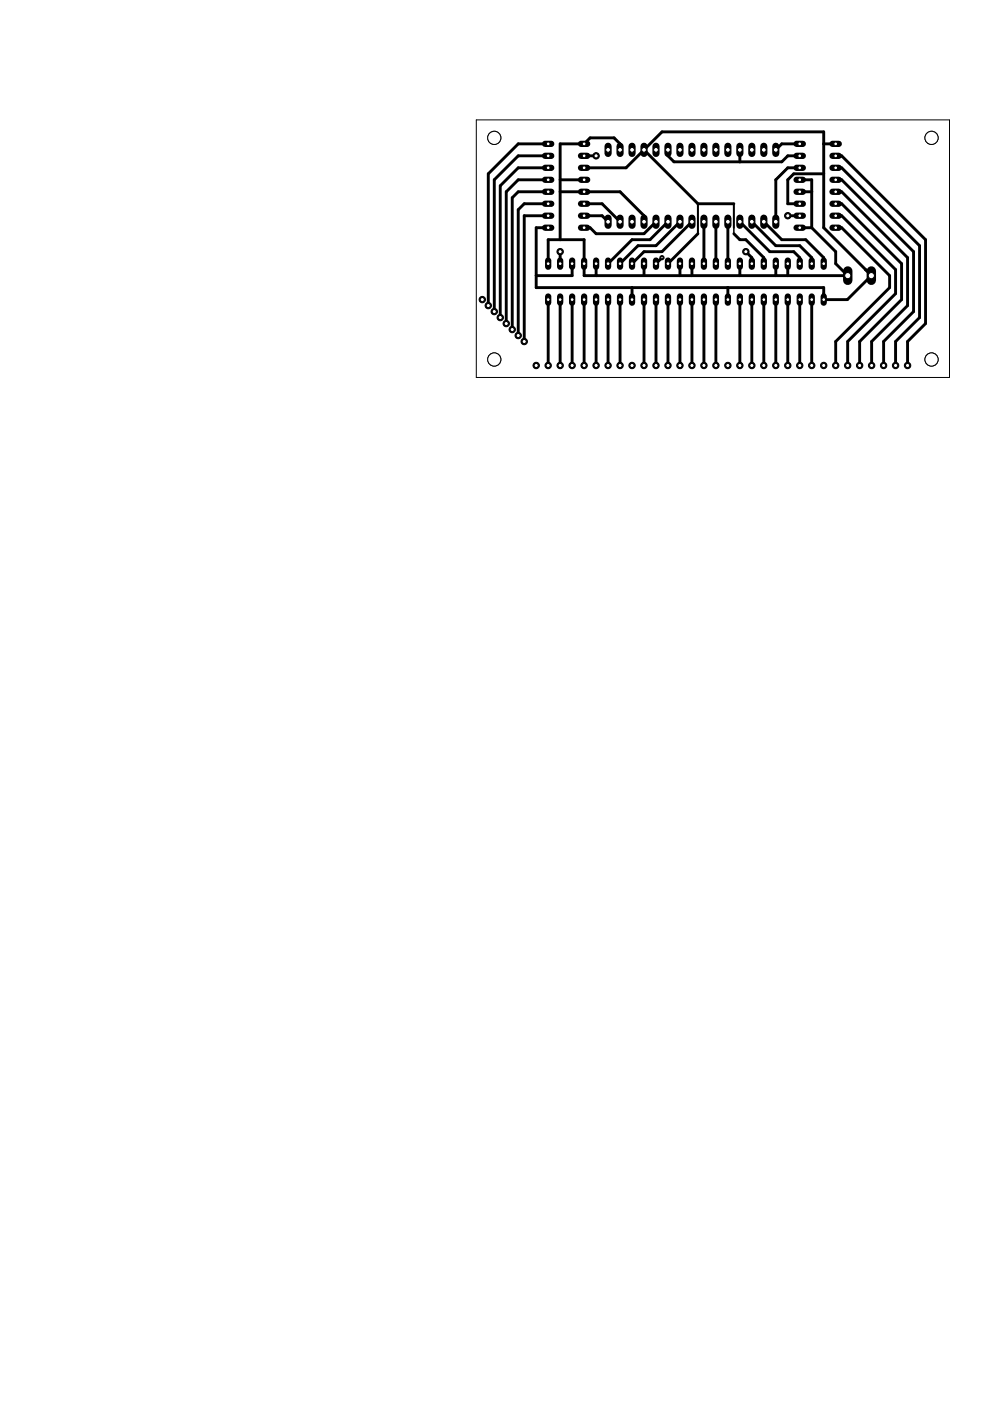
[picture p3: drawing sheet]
<svg xmlns="http://www.w3.org/2000/svg" width="210mm" height="297mm" viewBox="0 0 210 297" stroke-linecap="round" stroke-linejoin="round" font-family="sans-serif">
<g fill="none" stroke="#000" stroke-width=".61">
<path d="M116.2 33h-6.3l-5.1 5.1v28M116.2 35.6h-6.3l-3.8 3.8v27.9M116.2 38.1h-6.3l-2.6 2.6v27.9M116.2 30.5h-6.3l-6.4 6.4v27.9M118.8 38.1h5M123.8 33h2.6M123.8 35.6h8.9l7.7-7.6h34.2v20.3l8.9 8.9M131.5 31.8v-1.3l-1.3-1.3h-5.1l-1.3 1.3h-5v20.3M136.5 31.8l11.5 11.4h7.6M141.6 31.8v1.2l1.3 1.3h22.9l1.2-1.3h2.6M156.9 31.8v2.5M169.6 35.6h-2.6l-2.5 2.5v8.9"/>
<path d="M169.6 38.1h2.5v10.2M169.6 30.5h-3.8l-1.3 1.3M174.6 36.9h-6.3l-1.3 1.2v5.1h2.6M174.6 30.5h2.6M177.2 33h1.3l17.7 17.8v17.8l-3.8 3.8v5.1M177.2 35.6h1.3l16.5 16.5v15.2l-5.1 5.1v5.1M177.2 38.1h1.3l15.2 15.3v12.7l-6.4 6.3v5.1M116.2 40.7h-6.3l-1.3 1.2v28M116.2 43.2h-5.1l-1.2 1.3v26.6M116.2 45.7h-5.1v26.7M116.2 48.3h-2.5v12.7h60.9v2.5h5.1l5-5.1-1.2-1.2M118.8 40.7h12.7l5 5v1.3"/>
<path d="M118.8 53.4v2.5M121.3 55.9v2.5h-7.6M123.8 43.2h3.9l3.8 3.8M123.8 45.7h3.9l1.2 1.3M126.4 55.9v2.5M136.5 55.9v2.5M139.1 47l-2.6 2.6h-10.1l-1.3-1.3h-1.3M140.4 54.6l-1.3 1.3M141.6 47l-3.8 3.8h-3.8l-5.1 5.1M144.2 55.9v2.5M144.2 47l-5.1 5.1h-3.8l-3.8 3.8M146.7 55.9v2.5"/>
<path d="M146.7 47l-6.3 6.4h-3.9l-2.5 2.5M148 49.6l-6.4 6.3M149.2 47v8.9M151.8 47v8.9M154.3 47v8.9M155.6 49.6l1.3 1.2h1.2l3.8 3.8v1.3M156.9 47l6.3 6.4h5.1l1.3 1.2v1.3M156.9 55.9v2.5M158.1 53.4l1.3 1.2v1.3M159.4 47l5.1 5.1h5.1l2.5 2.5v1.3M161.9 47l3.9 3.8h5l3.8 3.8v1.3M164.5 55.9v2.5"/>
<path d="M167 45.7h2.6M167 55.9v2.5M169.6 40.7h2.5M169.6 48.3h2.5M172.1 48.3l5.1 5.1v2.5l2.5 2.5h-55.9v-7.6h-7.6v5.1M177.2 40.7h1.3l13.9 13.9v10.2l-7.6 7.6v5.1M177.2 45.7h1.3l11.4 11.5v5.1l-10.2 10.1v5.1M177.2 43.2h1.3l12.7 12.7v7.6l-8.9 8.9v5.1M177.2 48.3h1.3l10.1 10.1v2.6l-11.4 11.4v5.1M183.5 57.2h.1M116.2 63.5v14M118.8 63.5v14"/>
<path d="M121.3 63.5v14M123.8 63.5v14M126.4 63.5v14M128.9 63.5v14M131.5 63.5v14M134 61v2.5M136.5 63.5v14M139.1 63.5v14M141.6 63.5v14M144.2 63.5v14M146.7 63.5v14M149.2 63.5v14"/>
<path d="M151.8 63.5v14M154.3 61v2.5M156.9 63.5v14M159.4 63.5v14M161.9 63.5v14M164.5 63.5v14M167 63.5v14M169.6 63.5v14M172.1 63.5v14"/>
</g>
<path d="M148 43.2v6.4M155.6 43.2v5.1" fill="none" stroke="#000" stroke-width=".42"/>
<path d="M155.6 48.3v1.3" fill="none" stroke="#000" stroke-width=".32"/>
<path d="M134 55.2v1.4" fill="none" stroke="#000" stroke-width="1.3"/>
<circle cx="134" cy="55.9" r=".4" fill="#fff" stroke="#000" stroke-width=".21"/>
<path d="M131.5 55.2v1.4" fill="none" stroke="#000" stroke-width="1.3"/>
<circle cx="131.5" cy="55.9" r=".4" fill="#fff" stroke="#000" stroke-width=".21"/>
<path d="M118.8 55.2v1.4" fill="none" stroke="#000" stroke-width="1.3"/>
<circle cx="118.8" cy="55.9" r=".4" fill="#fff" stroke="#000" stroke-width=".21"/>
<path d="M116.2 55.2v1.4" fill="none" stroke="#000" stroke-width="1.3"/>
<circle cx="116.2" cy="55.9" r=".4" fill="#fff" stroke="#000" stroke-width=".21"/>
<path d="M128.9 55.2v1.4" fill="none" stroke="#000" stroke-width="1.3"/>
<circle cx="128.9" cy="55.9" r=".4" fill="#fff" stroke="#000" stroke-width=".21"/>
<path d="M126.4 55.2v1.4" fill="none" stroke="#000" stroke-width="1.3"/>
<circle cx="126.4" cy="55.9" r=".4" fill="#fff" stroke="#000" stroke-width=".21"/>
<path d="M121.3 55.2v1.4" fill="none" stroke="#000" stroke-width="1.3"/>
<circle cx="121.3" cy="55.9" r=".4" fill="#fff" stroke="#000" stroke-width=".21"/>
<path d="M123.8 55.2v1.4" fill="none" stroke="#000" stroke-width="1.3"/>
<circle cx="123.8" cy="55.9" r=".4" fill="#fff" stroke="#000" stroke-width=".21"/>
<path d="M116.2 62.9v1.3" fill="none" stroke="#000" stroke-width="1.3"/>
<circle cx="116.2" cy="63.5" r=".4" fill="#fff" stroke="#000" stroke-width=".21"/>
<path d="M118.8 62.9v1.3" fill="none" stroke="#000" stroke-width="1.3"/>
<circle cx="118.8" cy="63.5" r=".4" fill="#fff" stroke="#000" stroke-width=".21"/>
<path d="M121.3 62.9v1.3" fill="none" stroke="#000" stroke-width="1.3"/>
<circle cx="121.3" cy="63.5" r=".4" fill="#fff" stroke="#000" stroke-width=".21"/>
<path d="M123.8 62.9v1.3" fill="none" stroke="#000" stroke-width="1.3"/>
<circle cx="123.8" cy="63.5" r=".4" fill="#fff" stroke="#000" stroke-width=".21"/>
<path d="M126.4 62.9v1.3" fill="none" stroke="#000" stroke-width="1.3"/>
<circle cx="126.4" cy="63.5" r=".4" fill="#fff" stroke="#000" stroke-width=".21"/>
<path d="M128.9 62.9v1.3" fill="none" stroke="#000" stroke-width="1.3"/>
<circle cx="128.9" cy="63.5" r=".4" fill="#fff" stroke="#000" stroke-width=".21"/>
<path d="M131.5 62.9v1.3" fill="none" stroke="#000" stroke-width="1.3"/>
<circle cx="131.5" cy="63.5" r=".4" fill="#fff" stroke="#000" stroke-width=".21"/>
<path d="M134 62.9v1.3" fill="none" stroke="#000" stroke-width="1.3"/>
<circle cx="134" cy="63.5" r=".4" fill="#fff" stroke="#000" stroke-width=".21"/>
<path d="M154.3 55.2v1.4" fill="none" stroke="#000" stroke-width="1.3"/>
<circle cx="154.3" cy="55.9" r=".4" fill="#fff" stroke="#000" stroke-width=".21"/>
<path d="M151.8 55.2v1.4" fill="none" stroke="#000" stroke-width="1.3"/>
<circle cx="151.8" cy="55.9" r=".4" fill="#fff" stroke="#000" stroke-width=".21"/>
<path d="M139.1 55.2v1.4" fill="none" stroke="#000" stroke-width="1.3"/>
<circle cx="139.1" cy="55.9" r=".4" fill="#fff" stroke="#000" stroke-width=".21"/>
<path d="M136.5 55.2v1.4" fill="none" stroke="#000" stroke-width="1.3"/>
<circle cx="136.5" cy="55.9" r=".4" fill="#fff" stroke="#000" stroke-width=".21"/>
<path d="M149.2 55.2v1.4" fill="none" stroke="#000" stroke-width="1.3"/>
<circle cx="149.2" cy="55.9" r=".4" fill="#fff" stroke="#000" stroke-width=".21"/>
<path d="M146.7 55.2v1.4" fill="none" stroke="#000" stroke-width="1.3"/>
<circle cx="146.7" cy="55.9" r=".4" fill="#fff" stroke="#000" stroke-width=".21"/>
<path d="M141.6 55.2v1.4" fill="none" stroke="#000" stroke-width="1.3"/>
<circle cx="141.6" cy="55.9" r=".4" fill="#fff" stroke="#000" stroke-width=".21"/>
<path d="M144.2 55.2v1.4" fill="none" stroke="#000" stroke-width="1.3"/>
<circle cx="144.2" cy="55.9" r=".4" fill="#fff" stroke="#000" stroke-width=".21"/>
<path d="M136.5 62.9v1.3" fill="none" stroke="#000" stroke-width="1.3"/>
<circle cx="136.5" cy="63.5" r=".4" fill="#fff" stroke="#000" stroke-width=".21"/>
<path d="M139.1 62.9v1.3" fill="none" stroke="#000" stroke-width="1.3"/>
<circle cx="139.1" cy="63.5" r=".4" fill="#fff" stroke="#000" stroke-width=".21"/>
<path d="M141.6 62.9v1.3" fill="none" stroke="#000" stroke-width="1.3"/>
<circle cx="141.6" cy="63.5" r=".4" fill="#fff" stroke="#000" stroke-width=".21"/>
<path d="M144.2 62.9v1.3" fill="none" stroke="#000" stroke-width="1.3"/>
<circle cx="144.2" cy="63.5" r=".4" fill="#fff" stroke="#000" stroke-width=".21"/>
<path d="M146.7 62.9v1.3" fill="none" stroke="#000" stroke-width="1.3"/>
<circle cx="146.7" cy="63.5" r=".4" fill="#fff" stroke="#000" stroke-width=".21"/>
<path d="M149.2 62.9v1.3" fill="none" stroke="#000" stroke-width="1.3"/>
<circle cx="149.2" cy="63.5" r=".4" fill="#fff" stroke="#000" stroke-width=".21"/>
<path d="M151.8 62.9v1.3" fill="none" stroke="#000" stroke-width="1.3"/>
<circle cx="151.8" cy="63.5" r=".4" fill="#fff" stroke="#000" stroke-width=".21"/>
<path d="M154.3 62.9v1.3" fill="none" stroke="#000" stroke-width="1.3"/>
<circle cx="154.3" cy="63.5" r=".4" fill="#fff" stroke="#000" stroke-width=".21"/>
<path d="M174.6 55.2v1.4" fill="none" stroke="#000" stroke-width="1.3"/>
<circle cx="174.6" cy="55.9" r=".4" fill="#fff" stroke="#000" stroke-width=".21"/>
<path d="M172.1 55.2v1.4" fill="none" stroke="#000" stroke-width="1.3"/>
<circle cx="172.1" cy="55.9" r=".4" fill="#fff" stroke="#000" stroke-width=".21"/>
<path d="M159.4 55.2v1.4" fill="none" stroke="#000" stroke-width="1.3"/>
<circle cx="159.4" cy="55.9" r=".4" fill="#fff" stroke="#000" stroke-width=".21"/>
<path d="M156.9 55.2v1.4" fill="none" stroke="#000" stroke-width="1.3"/>
<circle cx="156.9" cy="55.9" r=".4" fill="#fff" stroke="#000" stroke-width=".21"/>
<path d="M169.6 55.2v1.4" fill="none" stroke="#000" stroke-width="1.3"/>
<circle cx="169.6" cy="55.9" r=".4" fill="#fff" stroke="#000" stroke-width=".21"/>
<path d="M167 55.2v1.4" fill="none" stroke="#000" stroke-width="1.3"/>
<circle cx="167" cy="55.9" r=".4" fill="#fff" stroke="#000" stroke-width=".21"/>
<path d="M161.9 55.2v1.4" fill="none" stroke="#000" stroke-width="1.3"/>
<circle cx="161.9" cy="55.9" r=".4" fill="#fff" stroke="#000" stroke-width=".21"/>
<path d="M164.5 55.2v1.4" fill="none" stroke="#000" stroke-width="1.3"/>
<circle cx="164.5" cy="55.9" r=".4" fill="#fff" stroke="#000" stroke-width=".21"/>
<path d="M156.9 62.9v1.3" fill="none" stroke="#000" stroke-width="1.3"/>
<circle cx="156.9" cy="63.5" r=".4" fill="#fff" stroke="#000" stroke-width=".21"/>
<path d="M159.4 62.9v1.3" fill="none" stroke="#000" stroke-width="1.3"/>
<circle cx="159.4" cy="63.5" r=".4" fill="#fff" stroke="#000" stroke-width=".21"/>
<path d="M161.9 62.9v1.3" fill="none" stroke="#000" stroke-width="1.3"/>
<circle cx="161.9" cy="63.5" r=".4" fill="#fff" stroke="#000" stroke-width=".21"/>
<path d="M164.5 62.9v1.3" fill="none" stroke="#000" stroke-width="1.3"/>
<circle cx="164.5" cy="63.5" r=".4" fill="#fff" stroke="#000" stroke-width=".21"/>
<path d="M167 62.9v1.3" fill="none" stroke="#000" stroke-width="1.3"/>
<circle cx="167" cy="63.5" r=".4" fill="#fff" stroke="#000" stroke-width=".21"/>
<path d="M169.6 62.9v1.3" fill="none" stroke="#000" stroke-width="1.3"/>
<circle cx="169.6" cy="63.5" r=".4" fill="#fff" stroke="#000" stroke-width=".21"/>
<path d="M172.1 62.9v1.3" fill="none" stroke="#000" stroke-width="1.3"/>
<circle cx="172.1" cy="63.5" r=".4" fill="#fff" stroke="#000" stroke-width=".21"/>
<path d="M174.6 62.9v1.3" fill="none" stroke="#000" stroke-width="1.3"/>
<circle cx="174.6" cy="63.5" r=".4" fill="#fff" stroke="#000" stroke-width=".21"/>
<path d="M168.9 30.5h1.3" fill="none" stroke="#000" stroke-width="1.3"/>
<circle cx="169.6" cy="30.5" r=".4" fill="#fff" stroke="#000" stroke-width=".21"/>
<path d="M168.9 33h1.3" fill="none" stroke="#000" stroke-width="1.3"/>
<circle cx="169.6" cy="33" r=".4" fill="#fff" stroke="#000" stroke-width=".21"/>
<path d="M168.9 45.7h1.3" fill="none" stroke="#000" stroke-width="1.3"/>
<circle cx="169.6" cy="45.7" r=".4" fill="#fff" stroke="#000" stroke-width=".21"/>
<path d="M168.9 48.3h1.3" fill="none" stroke="#000" stroke-width="1.3"/>
<circle cx="169.6" cy="48.3" r=".4" fill="#fff" stroke="#000" stroke-width=".21"/>
<path d="M168.9 35.6h1.3" fill="none" stroke="#000" stroke-width="1.3"/>
<circle cx="169.6" cy="35.6" r=".4" fill="#fff" stroke="#000" stroke-width=".21"/>
<path d="M168.9 38.1h1.3" fill="none" stroke="#000" stroke-width="1.3"/>
<circle cx="169.6" cy="38.1" r=".4" fill="#fff" stroke="#000" stroke-width=".21"/>
<path d="M168.9 43.2h1.3" fill="none" stroke="#000" stroke-width="1.3"/>
<circle cx="169.6" cy="43.2" r=".4" fill="#fff" stroke="#000" stroke-width=".21"/>
<path d="M168.9 40.7h1.3" fill="none" stroke="#000" stroke-width="1.3"/>
<circle cx="169.6" cy="40.7" r=".4" fill="#fff" stroke="#000" stroke-width=".21"/>
<path d="M176.5 48.3h1.3" fill="none" stroke="#000" stroke-width="1.3"/>
<circle cx="177.2" cy="48.3" r=".4" fill="#fff" stroke="#000" stroke-width=".21"/>
<path d="M176.5 45.7h1.3" fill="none" stroke="#000" stroke-width="1.3"/>
<circle cx="177.2" cy="45.7" r=".4" fill="#fff" stroke="#000" stroke-width=".21"/>
<path d="M176.5 43.2h1.3" fill="none" stroke="#000" stroke-width="1.3"/>
<circle cx="177.2" cy="43.2" r=".4" fill="#fff" stroke="#000" stroke-width=".21"/>
<path d="M176.5 40.7h1.3" fill="none" stroke="#000" stroke-width="1.3"/>
<circle cx="177.2" cy="40.7" r=".4" fill="#fff" stroke="#000" stroke-width=".21"/>
<path d="M176.5 38.1h1.3" fill="none" stroke="#000" stroke-width="1.3"/>
<circle cx="177.2" cy="38.1" r=".4" fill="#fff" stroke="#000" stroke-width=".21"/>
<path d="M176.5 35.6h1.3" fill="none" stroke="#000" stroke-width="1.3"/>
<circle cx="177.2" cy="35.6" r=".4" fill="#fff" stroke="#000" stroke-width=".21"/>
<path d="M176.5 33h1.3" fill="none" stroke="#000" stroke-width="1.3"/>
<circle cx="177.2" cy="33" r=".4" fill="#fff" stroke="#000" stroke-width=".21"/>
<path d="M176.5 30.5h1.3" fill="none" stroke="#000" stroke-width="1.3"/>
<circle cx="177.2" cy="30.5" r=".4" fill="#fff" stroke="#000" stroke-width=".21"/>
<path d="M123.2 48.3h1.3" fill="none" stroke="#000" stroke-width="1.3"/>
<circle cx="123.8" cy="48.3" r=".4" fill="#fff" stroke="#000" stroke-width=".21"/>
<path d="M123.2 45.7h1.3" fill="none" stroke="#000" stroke-width="1.3"/>
<circle cx="123.8" cy="45.7" r=".4" fill="#fff" stroke="#000" stroke-width=".21"/>
<path d="M123.2 33h1.3" fill="none" stroke="#000" stroke-width="1.3"/>
<circle cx="123.8" cy="33" r=".4" fill="#fff" stroke="#000" stroke-width=".21"/>
<path d="M123.2 30.5h1.3" fill="none" stroke="#000" stroke-width="1.3"/>
<circle cx="123.8" cy="30.5" r=".4" fill="#fff" stroke="#000" stroke-width=".21"/>
<path d="M123.2 43.2h1.3" fill="none" stroke="#000" stroke-width="1.3"/>
<circle cx="123.8" cy="43.2" r=".4" fill="#fff" stroke="#000" stroke-width=".21"/>
<path d="M123.2 40.7h1.3" fill="none" stroke="#000" stroke-width="1.3"/>
<circle cx="123.8" cy="40.7" r=".4" fill="#fff" stroke="#000" stroke-width=".21"/>
<path d="M123.2 35.6h1.3" fill="none" stroke="#000" stroke-width="1.3"/>
<circle cx="123.8" cy="35.6" r=".4" fill="#fff" stroke="#000" stroke-width=".21"/>
<path d="M123.2 38.1h1.3" fill="none" stroke="#000" stroke-width="1.3"/>
<circle cx="123.8" cy="38.1" r=".4" fill="#fff" stroke="#000" stroke-width=".21"/>
<path d="M115.6 30.5h1.3" fill="none" stroke="#000" stroke-width="1.3"/>
<circle cx="116.2" cy="30.5" r=".4" fill="#fff" stroke="#000" stroke-width=".21"/>
<path d="M115.6 33h1.3" fill="none" stroke="#000" stroke-width="1.3"/>
<circle cx="116.2" cy="33" r=".4" fill="#fff" stroke="#000" stroke-width=".21"/>
<path d="M115.6 35.6h1.3" fill="none" stroke="#000" stroke-width="1.3"/>
<circle cx="116.2" cy="35.6" r=".4" fill="#fff" stroke="#000" stroke-width=".21"/>
<path d="M115.6 38.1h1.3" fill="none" stroke="#000" stroke-width="1.3"/>
<circle cx="116.2" cy="38.1" r=".4" fill="#fff" stroke="#000" stroke-width=".21"/>
<path d="M115.6 40.7h1.3" fill="none" stroke="#000" stroke-width="1.3"/>
<circle cx="116.2" cy="40.7" r=".4" fill="#fff" stroke="#000" stroke-width=".21"/>
<path d="M115.6 43.2h1.3" fill="none" stroke="#000" stroke-width="1.3"/>
<circle cx="116.2" cy="43.2" r=".4" fill="#fff" stroke="#000" stroke-width=".21"/>
<path d="M115.6 45.7h1.3" fill="none" stroke="#000" stroke-width="1.3"/>
<circle cx="116.2" cy="45.7" r=".4" fill="#fff" stroke="#000" stroke-width=".21"/>
<path d="M115.6 48.3h1.3" fill="none" stroke="#000" stroke-width="1.3"/>
<circle cx="116.2" cy="48.3" r=".4" fill="#fff" stroke="#000" stroke-width=".21"/>
<path d="M179.7 57.4v2" fill="none" stroke="#000" stroke-width="2"/>
<circle cx="179.7" cy="58.4" r=".66" fill="#fff" stroke="#000" stroke-width=".21"/>
<path d="M184.7 57.4v2" fill="none" stroke="#000" stroke-width="2"/>
<circle cx="184.7" cy="58.4" r=".66" fill="#fff" stroke="#000" stroke-width=".21"/>
<path d="M128.9 46.2v1.6" fill="none" stroke="#000" stroke-width="1.5"/>
<circle cx="128.9" cy="47" r=".51" fill="#fff" stroke="#000" stroke-width=".21"/>
<path d="M131.5 46.2v1.6" fill="none" stroke="#000" stroke-width="1.5"/>
<circle cx="131.5" cy="47" r=".51" fill="#fff" stroke="#000" stroke-width=".21"/>
<path d="M134 46.2v1.6" fill="none" stroke="#000" stroke-width="1.5"/>
<circle cx="134" cy="47" r=".51" fill="#fff" stroke="#000" stroke-width=".21"/>
<path d="M136.5 46.2v1.6" fill="none" stroke="#000" stroke-width="1.5"/>
<circle cx="136.5" cy="47" r=".51" fill="#fff" stroke="#000" stroke-width=".21"/>
<path d="M139.1 46.2v1.6" fill="none" stroke="#000" stroke-width="1.5"/>
<circle cx="139.1" cy="47" r=".51" fill="#fff" stroke="#000" stroke-width=".21"/>
<path d="M141.6 46.2v1.6" fill="none" stroke="#000" stroke-width="1.5"/>
<circle cx="141.6" cy="47" r=".51" fill="#fff" stroke="#000" stroke-width=".21"/>
<path d="M144.2 46.2v1.6" fill="none" stroke="#000" stroke-width="1.5"/>
<circle cx="144.2" cy="47" r=".51" fill="#fff" stroke="#000" stroke-width=".21"/>
<path d="M146.7 46.2v1.6" fill="none" stroke="#000" stroke-width="1.5"/>
<circle cx="146.7" cy="47" r=".51" fill="#fff" stroke="#000" stroke-width=".21"/>
<path d="M149.2 46.2v1.6" fill="none" stroke="#000" stroke-width="1.5"/>
<circle cx="149.2" cy="47" r=".51" fill="#fff" stroke="#000" stroke-width=".21"/>
<path d="M151.8 46.2v1.6" fill="none" stroke="#000" stroke-width="1.5"/>
<circle cx="151.8" cy="47" r=".51" fill="#fff" stroke="#000" stroke-width=".21"/>
<path d="M154.3 46.2v1.6" fill="none" stroke="#000" stroke-width="1.5"/>
<circle cx="154.3" cy="47" r=".51" fill="#fff" stroke="#000" stroke-width=".21"/>
<path d="M156.9 46.2v1.6" fill="none" stroke="#000" stroke-width="1.5"/>
<circle cx="156.9" cy="47" r=".51" fill="#fff" stroke="#000" stroke-width=".21"/>
<path d="M159.4 46.2v1.6" fill="none" stroke="#000" stroke-width="1.5"/>
<circle cx="159.4" cy="47" r=".51" fill="#fff" stroke="#000" stroke-width=".21"/>
<path d="M161.9 46.2v1.6" fill="none" stroke="#000" stroke-width="1.5"/>
<circle cx="161.9" cy="47" r=".51" fill="#fff" stroke="#000" stroke-width=".21"/>
<path d="M164.5 46.2v1.6" fill="none" stroke="#000" stroke-width="1.5"/>
<circle cx="164.5" cy="47" r=".51" fill="#fff" stroke="#000" stroke-width=".21"/>
<path d="M128.9 31v1.5" fill="none" stroke="#000" stroke-width="1.5"/>
<circle cx="128.9" cy="31.8" r=".51" fill="#fff" stroke="#000" stroke-width=".21"/>
<path d="M131.5 31v1.5" fill="none" stroke="#000" stroke-width="1.5"/>
<circle cx="131.5" cy="31.8" r=".51" fill="#fff" stroke="#000" stroke-width=".21"/>
<path d="M134 31v1.5" fill="none" stroke="#000" stroke-width="1.5"/>
<circle cx="134" cy="31.8" r=".51" fill="#fff" stroke="#000" stroke-width=".21"/>
<path d="M136.5 31v1.5" fill="none" stroke="#000" stroke-width="1.5"/>
<circle cx="136.5" cy="31.8" r=".51" fill="#fff" stroke="#000" stroke-width=".21"/>
<path d="M139.1 31v1.5" fill="none" stroke="#000" stroke-width="1.5"/>
<circle cx="139.1" cy="31.8" r=".51" fill="#fff" stroke="#000" stroke-width=".21"/>
<path d="M141.6 31v1.5" fill="none" stroke="#000" stroke-width="1.5"/>
<circle cx="141.6" cy="31.8" r=".51" fill="#fff" stroke="#000" stroke-width=".21"/>
<path d="M144.2 31v1.5" fill="none" stroke="#000" stroke-width="1.5"/>
<circle cx="144.2" cy="31.8" r=".51" fill="#fff" stroke="#000" stroke-width=".21"/>
<path d="M146.7 31v1.5" fill="none" stroke="#000" stroke-width="1.5"/>
<circle cx="146.7" cy="31.8" r=".51" fill="#fff" stroke="#000" stroke-width=".21"/>
<path d="M149.2 31v1.5" fill="none" stroke="#000" stroke-width="1.5"/>
<circle cx="149.2" cy="31.8" r=".51" fill="#fff" stroke="#000" stroke-width=".21"/>
<path d="M151.8 31v1.5" fill="none" stroke="#000" stroke-width="1.5"/>
<circle cx="151.8" cy="31.8" r=".51" fill="#fff" stroke="#000" stroke-width=".21"/>
<path d="M154.3 31v1.5" fill="none" stroke="#000" stroke-width="1.5"/>
<circle cx="154.3" cy="31.8" r=".51" fill="#fff" stroke="#000" stroke-width=".21"/>
<path d="M156.9 31v1.5" fill="none" stroke="#000" stroke-width="1.5"/>
<circle cx="156.9" cy="31.8" r=".51" fill="#fff" stroke="#000" stroke-width=".21"/>
<path d="M159.4 31v1.5" fill="none" stroke="#000" stroke-width="1.5"/>
<circle cx="159.4" cy="31.8" r=".51" fill="#fff" stroke="#000" stroke-width=".21"/>
<path d="M161.9 31v1.5" fill="none" stroke="#000" stroke-width="1.5"/>
<circle cx="161.9" cy="31.8" r=".51" fill="#fff" stroke="#000" stroke-width=".21"/>
<path d="M164.5 31v1.5" fill="none" stroke="#000" stroke-width="1.5"/>
<circle cx="164.5" cy="31.8" r=".51" fill="#fff" stroke="#000" stroke-width=".21"/>
<circle cx="192.4" cy="77.5" r=".68" fill="#000" stroke="#000" stroke-width=".21"/>
<circle cx="192.4" cy="77.5" r=".44" fill="#fff" stroke="#000" stroke-width=".21"/>
<circle cx="189.9" cy="77.5" r=".68" fill="#000" stroke="#000" stroke-width=".21"/>
<circle cx="189.9" cy="77.5" r=".44" fill="#fff" stroke="#000" stroke-width=".21"/>
<circle cx="187.3" cy="77.5" r=".68" fill="#000" stroke="#000" stroke-width=".21"/>
<circle cx="187.3" cy="77.5" r=".44" fill="#fff" stroke="#000" stroke-width=".21"/>
<circle cx="184.8" cy="77.5" r=".68" fill="#000" stroke="#000" stroke-width=".21"/>
<circle cx="184.8" cy="77.5" r=".44" fill="#fff" stroke="#000" stroke-width=".21"/>
<circle cx="182.3" cy="77.5" r=".68" fill="#000" stroke="#000" stroke-width=".21"/>
<circle cx="182.3" cy="77.5" r=".44" fill="#fff" stroke="#000" stroke-width=".21"/>
<circle cx="179.7" cy="77.5" r=".68" fill="#000" stroke="#000" stroke-width=".21"/>
<circle cx="179.7" cy="77.5" r=".44" fill="#fff" stroke="#000" stroke-width=".21"/>
<circle cx="167" cy="45.7" r=".68" fill="#000" stroke="#000" stroke-width=".21"/>
<circle cx="167" cy="45.7" r=".44" fill="#fff" stroke="#000" stroke-width=".21"/>
<circle cx="131.5" cy="77.5" r=".68" fill="#000" stroke="#000" stroke-width=".21"/>
<circle cx="131.5" cy="77.5" r=".44" fill="#fff" stroke="#000" stroke-width=".21"/>
<circle cx="128.9" cy="77.5" r=".68" fill="#000" stroke="#000" stroke-width=".21"/>
<circle cx="128.9" cy="77.5" r=".44" fill="#fff" stroke="#000" stroke-width=".21"/>
<circle cx="126.4" cy="77.5" r=".68" fill="#000" stroke="#000" stroke-width=".21"/>
<circle cx="126.4" cy="77.5" r=".44" fill="#fff" stroke="#000" stroke-width=".21"/>
<circle cx="123.8" cy="77.5" r=".68" fill="#000" stroke="#000" stroke-width=".21"/>
<circle cx="123.8" cy="77.5" r=".44" fill="#fff" stroke="#000" stroke-width=".21"/>
<circle cx="121.3" cy="77.5" r=".68" fill="#000" stroke="#000" stroke-width=".21"/>
<circle cx="121.3" cy="77.5" r=".44" fill="#fff" stroke="#000" stroke-width=".21"/>
<circle cx="118.8" cy="77.5" r=".68" fill="#000" stroke="#000" stroke-width=".21"/>
<circle cx="118.8" cy="77.5" r=".44" fill="#fff" stroke="#000" stroke-width=".21"/>
<circle cx="116.2" cy="77.5" r=".68" fill="#000" stroke="#000" stroke-width=".21"/>
<circle cx="116.2" cy="77.5" r=".44" fill="#fff" stroke="#000" stroke-width=".21"/>
<circle cx="118.8" cy="53.4" r=".68" fill="#000" stroke="#000" stroke-width=".21"/>
<circle cx="118.8" cy="53.4" r=".44" fill="#fff" stroke="#000" stroke-width=".21"/>
<circle cx="151.8" cy="77.5" r=".68" fill="#000" stroke="#000" stroke-width=".21"/>
<circle cx="151.8" cy="77.5" r=".44" fill="#fff" stroke="#000" stroke-width=".21"/>
<circle cx="149.2" cy="77.5" r=".68" fill="#000" stroke="#000" stroke-width=".21"/>
<circle cx="149.2" cy="77.5" r=".44" fill="#fff" stroke="#000" stroke-width=".21"/>
<circle cx="144.2" cy="77.5" r=".68" fill="#000" stroke="#000" stroke-width=".21"/>
<circle cx="144.2" cy="77.5" r=".44" fill="#fff" stroke="#000" stroke-width=".21"/>
<circle cx="141.6" cy="77.5" r=".68" fill="#000" stroke="#000" stroke-width=".21"/>
<circle cx="141.6" cy="77.5" r=".44" fill="#fff" stroke="#000" stroke-width=".21"/>
<circle cx="139.1" cy="77.5" r=".68" fill="#000" stroke="#000" stroke-width=".21"/>
<circle cx="139.1" cy="77.5" r=".44" fill="#fff" stroke="#000" stroke-width=".21"/>
<circle cx="172.1" cy="77.5" r=".68" fill="#000" stroke="#000" stroke-width=".21"/>
<circle cx="172.1" cy="77.5" r=".44" fill="#fff" stroke="#000" stroke-width=".21"/>
<circle cx="169.6" cy="77.5" r=".68" fill="#000" stroke="#000" stroke-width=".21"/>
<circle cx="169.6" cy="77.5" r=".44" fill="#fff" stroke="#000" stroke-width=".21"/>
<circle cx="167" cy="77.5" r=".68" fill="#000" stroke="#000" stroke-width=".21"/>
<circle cx="167" cy="77.5" r=".44" fill="#fff" stroke="#000" stroke-width=".21"/>
<circle cx="164.5" cy="77.5" r=".68" fill="#000" stroke="#000" stroke-width=".21"/>
<circle cx="164.5" cy="77.5" r=".44" fill="#fff" stroke="#000" stroke-width=".21"/>
<circle cx="161.9" cy="77.5" r=".68" fill="#000" stroke="#000" stroke-width=".21"/>
<circle cx="161.9" cy="77.5" r=".44" fill="#fff" stroke="#000" stroke-width=".21"/>
<circle cx="159.4" cy="77.5" r=".68" fill="#000" stroke="#000" stroke-width=".21"/>
<circle cx="159.4" cy="77.5" r=".44" fill="#fff" stroke="#000" stroke-width=".21"/>
<circle cx="156.9" cy="77.5" r=".68" fill="#000" stroke="#000" stroke-width=".21"/>
<circle cx="156.9" cy="77.5" r=".44" fill="#fff" stroke="#000" stroke-width=".21"/>
<circle cx="158.1" cy="53.4" r=".68" fill="#000" stroke="#000" stroke-width=".21"/>
<circle cx="158.1" cy="53.4" r=".44" fill="#fff" stroke="#000" stroke-width=".21"/>
<circle cx="111.1" cy="72.4" r=".68" fill="#000" stroke="#000" stroke-width=".21"/>
<circle cx="111.1" cy="72.4" r=".44" fill="#fff" stroke="#000" stroke-width=".21"/>
<circle cx="109.9" cy="71.1" r=".68" fill="#000" stroke="#000" stroke-width=".21"/>
<circle cx="109.9" cy="71.1" r=".44" fill="#fff" stroke="#000" stroke-width=".21"/>
<circle cx="108.6" cy="69.9" r=".68" fill="#000" stroke="#000" stroke-width=".21"/>
<circle cx="108.6" cy="69.9" r=".44" fill="#fff" stroke="#000" stroke-width=".21"/>
<circle cx="104.8" cy="66.1" r=".68" fill="#000" stroke="#000" stroke-width=".21"/>
<circle cx="104.8" cy="66.1" r=".44" fill="#fff" stroke="#000" stroke-width=".21"/>
<circle cx="103.5" cy="64.8" r=".68" fill="#000" stroke="#000" stroke-width=".21"/>
<circle cx="103.5" cy="64.8" r=".44" fill="#fff" stroke="#000" stroke-width=".21"/>
<circle cx="126.4" cy="33" r=".68" fill="#000" stroke="#000" stroke-width=".21"/>
<circle cx="126.4" cy="33" r=".44" fill="#fff" stroke="#000" stroke-width=".21"/>
<circle cx="136.5" cy="77.5" r=".68" fill="#000" stroke="#000" stroke-width=".21"/>
<circle cx="136.5" cy="77.5" r=".44" fill="#fff" stroke="#000" stroke-width=".21"/>
<circle cx="140.4" cy="54.6" r=".44" fill="#000" stroke="#000" stroke-width=".21"/>
<circle cx="140.4" cy="54.6" r=".25" fill="#fff" stroke="#000" stroke-width=".21"/>
<circle cx="106.1" cy="67.3" r=".68" fill="#000" stroke="#000" stroke-width=".21"/>
<circle cx="106.1" cy="67.3" r=".44" fill="#fff" stroke="#000" stroke-width=".21"/>
<circle cx="102.3" cy="63.5" r=".68" fill="#000" stroke="#000" stroke-width=".21"/>
<circle cx="102.3" cy="63.5" r=".44" fill="#fff" stroke="#000" stroke-width=".21"/>
<circle cx="154.3" cy="77.5" r=".68" fill="#000" stroke="#000" stroke-width=".21"/>
<circle cx="154.3" cy="77.5" r=".44" fill="#fff" stroke="#000" stroke-width=".21"/>
<circle cx="174.6" cy="77.5" r=".68" fill="#000" stroke="#000" stroke-width=".21"/>
<circle cx="174.6" cy="77.5" r=".44" fill="#fff" stroke="#000" stroke-width=".21"/>
<circle cx="113.7" cy="77.5" r=".68" fill="#000" stroke="#000" stroke-width=".21"/>
<circle cx="113.7" cy="77.5" r=".44" fill="#fff" stroke="#000" stroke-width=".21"/>
<circle cx="134" cy="77.5" r=".68" fill="#000" stroke="#000" stroke-width=".21"/>
<circle cx="134" cy="77.5" r=".44" fill="#fff" stroke="#000" stroke-width=".21"/>
<circle cx="107.3" cy="68.6" r=".68" fill="#000" stroke="#000" stroke-width=".21"/>
<circle cx="107.3" cy="68.6" r=".44" fill="#fff" stroke="#000" stroke-width=".21"/>
<circle cx="146.7" cy="77.5" r=".68" fill="#000" stroke="#000" stroke-width=".21"/>
<circle cx="146.7" cy="77.5" r=".44" fill="#fff" stroke="#000" stroke-width=".21"/>
<circle cx="177.2" cy="77.5" r=".68" fill="#000" stroke="#000" stroke-width=".21"/>
<circle cx="177.2" cy="77.5" r=".44" fill="#fff" stroke="#000" stroke-width=".21"/>
<g fill="none" stroke="#000" stroke-width=".21">
<path d="M101 25.4h100.3v54.6h-100.3z"/>
<circle cx="104.8" cy="29.2" r="1.4"/>
</g>
<circle cx="104.8" cy="29.2" r="1.4" fill="#fff" stroke="#000" stroke-width=".21"/>
<circle cx="197.5" cy="76.2" r="1.4" fill="none" stroke="#000" stroke-width=".21"/>
<circle cx="197.5" cy="76.2" r="1.4" fill="#fff" stroke="#000" stroke-width=".21"/>
<circle cx="104.8" cy="76.2" r="1.4" fill="none" stroke="#000" stroke-width=".21"/>
<circle cx="104.8" cy="76.2" r="1.4" fill="#fff" stroke="#000" stroke-width=".21"/>
<circle cx="197.5" cy="29.2" r="1.4" fill="none" stroke="#000" stroke-width=".21"/>
<circle cx="197.5" cy="29.2" r="1.4" fill="#fff" stroke="#000" stroke-width=".21"/>
</svg>
